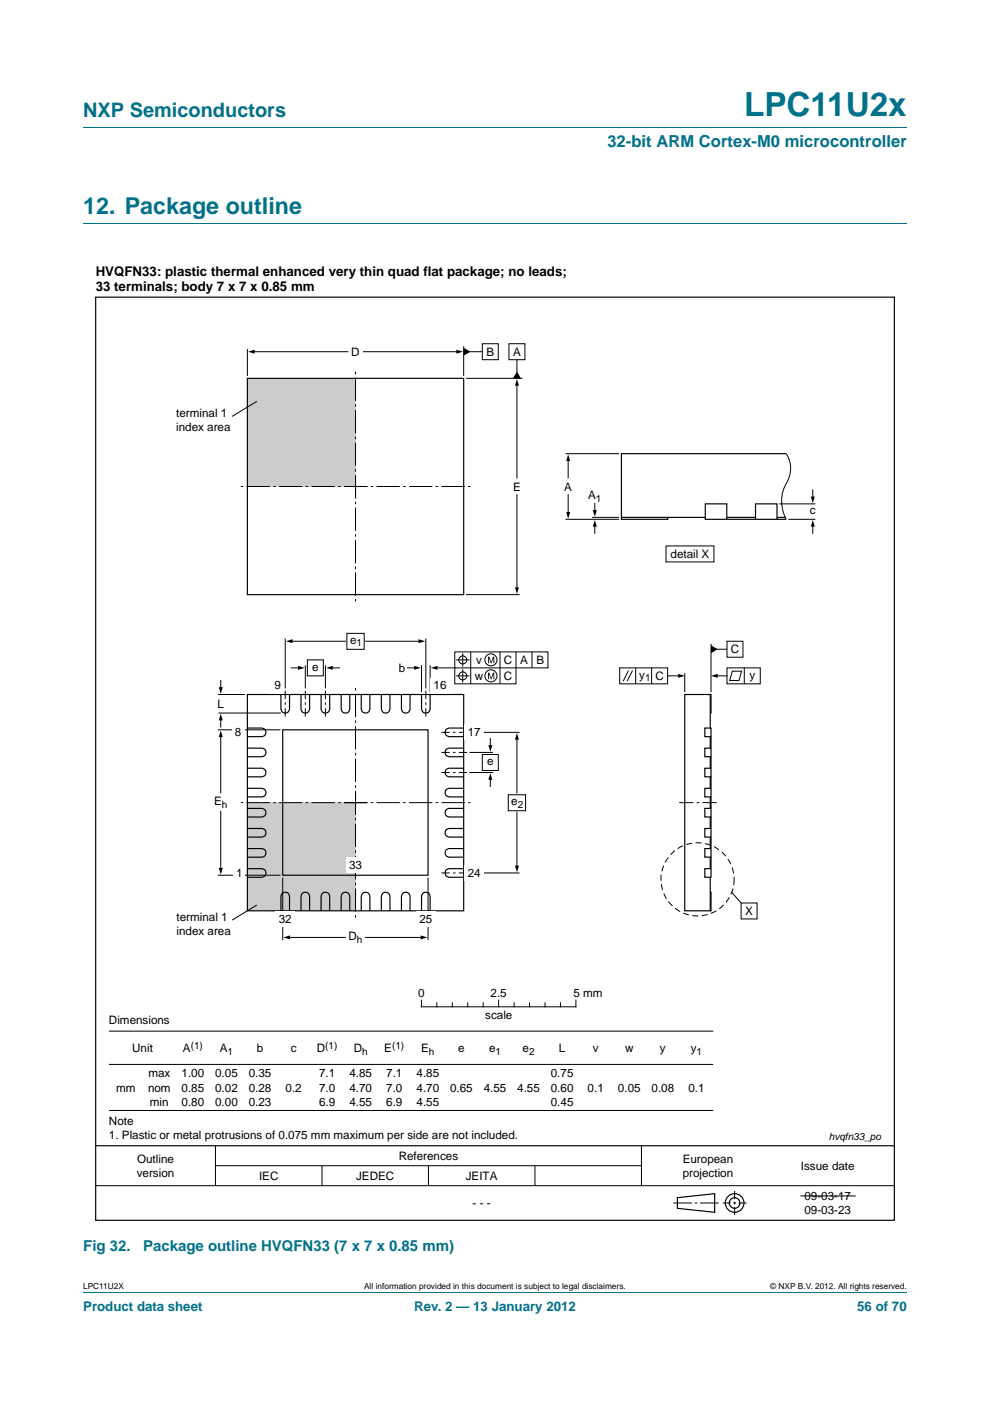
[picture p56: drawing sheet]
<svg xmlns="http://www.w3.org/2000/svg" width="210mm" height="297mm" viewBox="0 0 210 297" stroke-linecap="round" stroke-linejoin="round" font-family="sans-serif">
<defs><g id="words">
<text font-size="7" fill="#00718a" x="157.8" y="24.6">LPC11U2x</text>
<text font-size="4.9" fill="#00718a" x="17.6" y="45.4">12. Package outline</text>
<text font-size="4.2" fill="#00718a" x="17.6" y="24.9">NXP Semiconductors</text>
<text font-size="3.5" fill="#00718a" x="128.8" y="31.1">32-bit ARM Cortex-M0 microcontroller</text>
<g font-size="3.2" fill="#00718a">
<text x="17.6" y="265.2">Fig 32.</text>
<text x="30.3" y="265.2">Package outline HVQFN33 (7 x 7 x 0.85 mm)</text>
</g>
<g font-size="2.8">
<text x="20.3" y="58.6">HVQFN33: plastic thermal enhanced very thin quad flat package; no leads;</text>
<text x="20.3" y="61.8">33 terminals; body 7 x 7 x 0.85 mm</text>
</g>
<g font-size="2.8" fill="#00718a">
<text x="17.6" y="277.9">Product data sheet</text>
<text x="87.8" y="277.9">Rev. 2 — 13 January 2012</text>
<text x="181.8" y="277.9">56 of 70</text>
</g>
<g font-size="2.5">
<text x="74.5" y="75.4">D</text>
<text x="103.1" y="75.4">B</text>
<text x="108.8" y="75.4">A</text>
<text x="37.4" y="88.4">terminal 1</text>
<text x="37.4" y="91.4">index area</text>
<text x="108.8" y="104">E</text>
<text x="119.6" y="104">A</text>
<text x="124.7" y="105.8">A</text>
<text x="171.7" y="109.1">c</text>
<text x="142.2" y="118.4">detail X</text>
<text x="74.2" y="136.5">e</text>
<text x="66.2" y="142.2">e</text>
<text x="84.6" y="142.5">b</text>
<text x="101" y="140.8">v</text>
<text x="106.8" y="140.8">C</text>
<text x="110.3" y="140.8">A</text>
<text x="113.7" y="140.7">B</text>
<text x="135.5" y="143.9">y</text>
<text x="154.9" y="138.5">C</text>
<text x="158.9" y="143.9">y</text>
<text x="58.2" y="146.1">9</text>
<text x="91.9" y="146.1">16</text>
<text x="100.7" y="144.1">w</text>
<text x="106.8" y="144.1">C</text>
<text x="139" y="144.1">C</text>
<text x="46.1" y="150.1">L</text>
<text x="49.8" y="156">8</text>
<text x="99.2" y="156">17</text>
<text x="103.3" y="162.3">e</text>
<text x="45.4" y="170.8">E</text>
<text x="108.4" y="170.8">e</text>
<text x="50.1" y="185.9">1</text>
<text x="74" y="184.2">33</text>
<text x="99.2" y="185.9">24</text>
<text x="37.4" y="195.2">terminal 1</text>
<text x="59.1" y="195.7">32</text>
<text x="88.9" y="195.7">25</text>
<text x="158" y="194">X</text>
<text x="37.4" y="198.2">index area</text>
<text x="73.9" y="199.4">D</text>
<text x="88.7" y="211.5">0</text>
<text x="104" y="211.5">2.5</text>
<text x="121.6" y="211.5">5 mm</text>
<text x="23.1" y="217.2">Dimensions</text>
<text x="102.9" y="216.1">scale</text>
<text x="28" y="223.1">Unit</text>
<text x="38.8" y="223.1">A</text>
<text x="46.6" y="223.1">A</text>
<text x="54.4" y="223.1">b</text>
<text x="61.6" y="223.1">c</text>
<text x="67.2" y="223.1">D</text>
<text x="75" y="223.1">D</text>
<text x="81.5" y="223.1">E</text>
<text x="89.3" y="223.1">E</text>
<text x="97.2" y="223.1">e</text>
<text x="103.7" y="223.1">e</text>
<text x="110.8" y="223.1">e</text>
<text x="118.5" y="223.1">L</text>
<text x="125.7" y="223.1">v</text>
<text x="132.5" y="223.1">w</text>
<text x="139.9" y="223.1">y</text>
<text x="146.5" y="223.1">y</text>
<text x="24.6" y="231.4">mm</text>
<text x="31.4" y="231.4">nom</text>
<text x="31.5" y="228.4">max</text>
<text x="38.5" y="228.4">1.00</text>
<text x="38.5" y="231.4">0.85</text>
<text x="45.6" y="228.4">0.05</text>
<text x="45.6" y="231.4">0.02</text>
<text x="52.7" y="228.4">0.35</text>
<text x="52.7" y="231.4">0.28</text>
<text x="60.5" y="231.4">0.2</text>
<text x="67.7" y="228.4">7.1</text>
<text x="67.7" y="231.4">7.0</text>
<text x="74.1" y="228.4">4.85</text>
<text x="74.1" y="231.4">4.70</text>
<text x="81.9" y="228.4">7.1</text>
<text x="81.9" y="231.4">7.0</text>
<text x="88.3" y="228.4">4.85</text>
<text x="88.3" y="231.4">4.70</text>
<text x="95.4" y="231.4">0.65</text>
<text x="102.6" y="231.4">4.55</text>
<text x="109.7" y="231.4">4.55</text>
<text x="116.8" y="228.4">0.75</text>
<text x="116.8" y="231.4">0.60</text>
<text x="124.6" y="231.4">0.1</text>
<text x="131" y="231.4">0.05</text>
<text x="138.1" y="231.4">0.08</text>
<text x="145.9" y="231.4">0.1</text>
<text x="23.1" y="238.6">Note</text>
<text x="31.8" y="234.4">min</text>
<text x="38.5" y="234.4">0.80</text>
<text x="45.6" y="234.4">0.00</text>
<text x="52.7" y="234.4">0.23</text>
<text x="67.7" y="234.4">6.9</text>
<text x="74.1" y="234.4">4.55</text>
<text x="81.9" y="234.4">6.9</text>
<text x="88.3" y="234.4">4.55</text>
<text x="116.8" y="234.4">0.45</text>
<text x="23.1" y="241.6">1. Plastic or metal protrusions of 0.075 mm maximum per side are not included.</text>
<text x="29" y="249.6">version</text>
<text x="29.1" y="246.6">Outline</text>
<text x="54.9" y="250.3">IEC</text>
<text x="75.5" y="250.3">JEDEC</text>
<text x="84.5" y="246">References</text>
<text x="98.8" y="250.3">JEITA</text>
<text x="144.8" y="246.6">European</text>
<text x="144.8" y="249.6">projection</text>
<text x="169.8" y="248">Issue date</text>
<text x="100.2" y="255.9">- - -</text>
<text x="170.6" y="254.4">09-03-17</text>
<text x="170.6" y="257.4">09-03-23</text>
</g>
<g font-size="2.1">
<text x="126.3" y="106.3">1</text>
<text x="75.6" y="137">1</text>
<text x="136.8" y="144.4">1</text>
<text x="47" y="171.3">h</text>
<text x="109.8" y="171.3">2</text>
<text x="75.7" y="199.9">h</text>
<text x="40.4" y="222.4">(1)</text>
<text x="48.3" y="223.6">1</text>
<text x="69" y="222.4">(1)</text>
<text x="76.8" y="223.6">h</text>
<text x="83.1" y="222.4">(1)</text>
<text x="91" y="223.6">h</text>
<text x="105.1" y="223.6">1</text>
<text x="112.2" y="223.6">2</text>
<text x="147.7" y="223.6">1</text>
<text x="175.7" y="241.7">hvqfn33_po</text>
</g>
<g font-size="1.8">
<text x="17.6" y="273.3">LPC11U2X</text>
<text x="77.2" y="273.3">All information provided in this document is subject to legal disclaimers.</text>
<text x="163.3" y="273.3">© NXP B.V. 2012. All rights reserved.</text>
</g>
</g></defs>
<path d="M17.6 27h174.7M17.6 47.4h174.7M17.6 273.9h174.7" fill="none" stroke="#00718a" stroke-width=".21"/>
<g fill="none" stroke="#000" stroke-width=".21">
<path d="M23.1 218.6h128.1M89.3 212.1v1.4h32.8v-1.4M92.6 212.6v.9M95.9 212.6v.9M99.2 212.6v.9M102.5 212.6v.9M105.7 212.1v1.4M109 212.6v.9M112.3 212.6v.9M115.6 212.6v.9M118.8 212.6v.9M23.1 225.7h128.1"/>
<path d="M23.1 235.4h128.1M20.3 251.4h169.3M45.7 242.9v8.5M45.7 247.2h90.3M68.3 247.2v4.2M90.8 247.2v4.2M113.4 247.2v4.2M136 242.9v8.5M142.8 255.1h3.9M147.3 255.1h.6M148.4 255.1h4M153.2 255.1h1.7"/>
<path d="M155.5 255.1h.5M155.8 252.5v1.7M155.8 254.8v.5M155.8 255.9v1.7M156.6 255.1h1.7"/>
</g>
<g fill="none" stroke="#000" stroke-width=".25">
<path d="M20.3 63h169.3v195.7h-169.3zM20.3 242.9h169.3M143.6 253.9l7.9-.8v3.9l-7.9-.8z"/>
<circle cx="155.8" cy="255.1" r="1.98"/>
<circle cx="155.8" cy="255.1" r="1.13"/>
</g>
<path d="M52.4 80.2h23v22.9h-23z" fill="#ccc"/>
<g fill="none" stroke="#000" stroke-width=".21">
<path d="M52.4 74v5.7M53.7 74.6h20.1M77.1 74.6h19.9M98.3 73.4v6.3M99.4 74.6h2.9M102.3 72.9h3.3v3.4h-3.3zM107.9 72.9h3.4v3.4h-3.4zM109.6 76.3v2.8M54.5 85.1l-5.3 3.2M98.8 80.2h12M109.6 81.5v19.9M119.9 96.2h11.4"/>
<path d="M120.5 97.5v3.8M166.7 96.2a5.7 5.7 0 0 1 0 6.4 8 8 0 0 0 0 7.5M109.6 104.9v19.9M119.9 110.1h11.4M120.5 104.9v3.9M125.5 109.7h5.8M126.1 106.7v1.7M126.1 111.4v1.7M141.2 115.8h10.2v3.3h-10.2zM165.2 106.8h7.7M167.2 110.1h5.7M172.3 103.9v1.7"/>
<path d="M172.3 111.4v1.7M61.7 136h11.6M65.2 139.9h3.4v3.4h-3.4zM73.5 134.3h3.7v3.4h-3.7zM77.5 136h11.5M96.4 138.2h19.8v3.4h-19.8zM96.7 139.9h2.8M98.1 138.5v2.8M98.8 126.1h11.4M99.8 138.2v6.8M106 138.2v6.8M109.4 138.2v6.8h-13v-3.4h-3.9"/>
<path d="M112.8 138.2v3.4M150.8 136.5v10.3M151.9 137.7h2.2M154.1 136h3.4v3.3h-3.4zM46.8 144.3v1.7M46.8 152.4v1.7M46.8 156v12.1M61.8 141.6h1.7M70.3 141.6h1.7M86.4 141.6h1.7M96.7 143.3h2.8M98.1 141.9v2.8"/>
<path d="M102.3 160h3.3v3.4h-3.3zM104 156.6v1.7M109.6 156.5v11.6M131.4 141.6h10.2v3.4h-10.2zM133.3 142.2l-1.2 2.2M134.1 142.2l-1.1 2.2M134.8 141.6v3.4M138.2 141.6v3.4M141.6 143.3h2.5M145.2 142.7v4.1M151.9 143.3h2.2M154.1 141.6h7.1v3.4h-7.1z"/>
<path d="M155.3 142.3h1.9l-.5 2h-2zM157.8 141.6v3.4M46.8 172v12.3M104 165.1v1.7M107.8 168.5h3.6v3.4h-3.6zM109.6 172.2v11.6M61.2 198.8h12M77.5 198.8h12M155.2 189.2l1.9 2.3M157.1 191.5h3.4v3.3h-3.4zM169.7 253.6h11.7"/>
<circle cx="98.1" cy="139.9" r=".85"/>
<circle cx="104.1" cy="139.9" r="1.28"/>
<circle cx="98.1" cy="143.3" r=".85"/>
<circle cx="104.1" cy="143.3" r="1.28"/>
</g>
<g fill="#000">
<path d="M52.6 74.6l1.4-.5v.9zM96.8 74.1l1.4 .5-1.4 .4zM98.3 73.7l1.4 .9-1.4 .8zM109.6 78.8l.8 1.4h-1.6zM109.6 80.4l.4 1.4h-.8zM120.5 96.3l.4 1.4h-.9zM120 108.6h.9l-.4 1.4zM126.1 110.2l.4 1.5h-.8zM125.7 108.1h.8l-.4 1.5zM172.3 110.2l.5 1.5h-.9zM171.9 105.3h.9l-.5 1.4zM60.6 136l1.4-.5v.9z"/>
<path d="M88.7 135.5l1.4 .5-1.4 .4zM109.2 124.5h.8l-.4 1.4zM150.8 136.8l1.4 .9-1.4 .8zM46.8 154.9l.4 1.4h-.8zM46.8 151.3l.4 1.4h-.8zM46.4 145.7h.8l-.4 1.4zM63.2 141.2l1.4 .4-1.4 .4zM69.1 141.6l1.4-.4v.8zM87.8 141.2l1.4 .4-1.4 .4zM91.3 141.6l1.4-.4v.8zM103.5 158h.9l-.4 1.4zM103.5 139.2h.2l.4 1.2 .4-1.2h.3v1.4h-.2v-1.2l-.4 1.2h-.2l-.4-1.2v1.2h-.1z"/>
<path d="M103.5 142.6h.2l.4 1.2 .4-1.2h.3v1.4h-.2v-1.2l-.4 1.2h-.2l-.4-1.2v1.2h-.1zM109.6 155.4l.4 1.4h-.8zM143.8 142.9l1.4 .4-1.4 .4zM150.8 143.3l1.4-.4v.8zM104 163.9l.4 1.4h-.9zM46.4 184h.8l-.4 1.4zM60.1 198.8l1.4-.5v.9zM89.2 198.3l1.4 .5-1.4 .4zM109.2 183.5h.8l-.4 1.4z"/>
</g>
<path d="M73 103.1h26.8M75.4 100.7v26.9M75.4 105.6v-26.8M77.9 103.1h-26.9" fill="none" stroke="#000" stroke-width=".21" stroke-dasharray="4.9 .7 .5 .7" stroke-linecap="butt"/>
<g fill="none" stroke="#000" stroke-width=".25">
<path d="M52.4 80.2h45.9v45.9h-45.9zM166.7 96.2h-34.9v13.5h17.7M131.8 109.7v.4h9.8v-.4M149.5 106.8h4.6v3.3h-4.6zM154.1 109.7h6.1M154.1 110.1h6.1M160.2 106.8h4.5v3.3h-4.5zM164.7 109.7h1.8M164.7 110.1h2M149.4 154.4h1.4v1.8h-1.4zM149.4 158.6h1.4v1.8h-1.4zM150.6 154.4v-7.2h-5.4v45.9h5.4v-7.1"/>
<path d="M150.6 147.2h.2v4h-.2M150.6 156.2v2.4M150.8 156.2v2.4M149.4 162.9h1.4v1.8h-1.4zM149.4 167.1h1.4v1.9h-1.4zM149.4 171.4h1.4v1.8h-1.4zM149.4 175.7h1.4v1.8h-1.4zM149.4 179.9h1.4v1.8h-1.4zM150.6 160.4v2.5M150.6 164.7v2.4M150.6 169v2.4M150.6 173.2v2.5"/>
<path d="M150.6 177.5v2.4M150.8 160.4v2.5M150.8 164.7v2.4M150.8 169v2.4M150.8 173.2v2.5M150.8 177.5v2.4M149.4 184.2h1.4v1.8h-1.4zM150.6 189.2h.2v3.9h-.2M150.6 181.7v2.5M150.8 181.7v2.5"/>
</g>
<circle cx="147.9" cy="186.4" r="7.8" fill="none" stroke="#000" stroke-width=".21" stroke-dasharray="1.2 .7 0 0" stroke-linecap="butt"/>
<path d="M144 170.2h7.9" fill="none" stroke="#000" stroke-width=".21" stroke-dasharray="3 .7 .5 .7" stroke-linecap="butt"/>
<path d="M52.4 170.2h23v22.9h-23z" fill="#ccc"/>
<g fill="none" stroke="#000" stroke-width=".21">
<path d="M60.5 135.4v10.6M90.3 135.4v10.6M46.2 154.7h13.3M46.2 147.2h5.8M46.3 151.2h13.3M64.7 141v5M69 141v5M89.4 141v5.8M91.2 141v5.8M99.5 155.3h10.7M99.5 159.5h5M99.5 163.8h5"/>
<path d="M46.2 185.6h13.3M54.5 191.9l-5.3 3.2M59.9 186.1v13.2M90.8 186.1v13.2M99.5 185.1h10.7"/>
</g>
<path d="M73 170.2h26.8M75.4 167.8v26.8M75.4 172.7v-26.9M77.9 170.2h-26.9" fill="none" stroke="#000" stroke-width=".21" stroke-dasharray="4.9 .7 .5 .7" stroke-linecap="butt"/>
<g fill="none" stroke="#000" stroke-width=".25">
<path d="M52.4 147.2h45.9v45.9h-45.9zM52.4 154.4h3.1a.91 .91 0 0 1 .9 .9 .91 .91 0 0 1-.9 .9h-3.1M52.4 158.6h3.1a.91 .91 0 0 1 .9 .9 .91 .91 0 0 1-.9 .9h-3.1M59.6 147.2v3.1a.91 .91 0 0 0 .9 .9 .91 .91 0 0 0 .9-.9v-3.1M59.9 154.7h30.9v30.9h-30.9zM63.8 147.2v3.1a.91 .91 0 0 0 .9 .9 .91 .91 0 0 0 .9-.9v-3.1M68.1 147.2v3.1a.91 .91 0 0 0 .9 .9 .91 .91 0 0 0 .9-.9v-3.1M72.3 147.2v3.1a.91 .91 0 0 0 1 .9 .91 .91 0 0 0 .9-.9v-3.1M76.6 147.2v3.1a.91 .91 0 0 0 .9 .9 .91 .91 0 0 0 .9-.9v-3.1M80.9 147.2v3.1a.91 .91 0 0 0 .9 .9 .91 .91 0 0 0 .9-.9v-3.1M85.1 147.2v3.1a.91 .91 0 0 0 .9 .9 .91 .91 0 0 0 .9-.9v-3.1M89.4 147.2v3.1a.91 .91 0 0 0 .9 .9 .91 .91 0 0 0 .9-.9v-3.1"/>
<path d="M98.3 154.4h-3a.91 .91 0 0 0-.9 .9 .91 .91 0 0 0 .9 .9h3M98.3 158.6h-3a.91 .91 0 0 0-.9 .9 .91 .91 0 0 0 .9 .9h3M52.4 162.9h3.1a.91 .91 0 0 1 .9 .9 .91 .91 0 0 1-.9 .9h-3.1M52.4 167.1h3.1a.91 .91 0 0 1 .9 .9 .91 .91 0 0 1-.9 1h-3.1M52.4 171.4h3.1a.91 .91 0 0 1 .9 .9 .91 .91 0 0 1-.9 .9h-3.1M52.4 175.7h3.1a.91 .91 0 0 1 .9 .9 .91 .91 0 0 1-.9 .9h-3.1M52.4 179.9h3.1a.91 .91 0 0 1 .9 .9 .91 .91 0 0 1-.9 .9h-3.1M98.3 162.9h-3a.91 .91 0 0 0-.9 .9 .91 .91 0 0 0 .9 .9h3M98.3 167.1h-3a.91 .91 0 0 0-.9 .9 .91 .91 0 0 0 .9 1h3M98.3 171.4h-3a.91 .91 0 0 0-.9 .9 .91 .91 0 0 0 .9 .9h3M98.3 175.7h-3a.91 .91 0 0 0-.9 .9 .91 .91 0 0 0 .9 .9h3M98.3 179.9h-3a.91 .91 0 0 0-.9 .9 .91 .91 0 0 0 .9 .9h3"/>
<path d="M52.4 184.2h3.1a.91 .91 0 0 1 .9 .9 .91 .91 0 0 1-.9 .9h-3.1M59.6 193.1v-3a.91 .91 0 0 1 .9-.9 .91 .91 0 0 1 .9 .9v3M63.8 193.1v-3a.91 .91 0 0 1 .9-.9 .91 .91 0 0 1 .9 .9v3M68.1 193.1v-3a.91 .91 0 0 1 .9-.9 .91 .91 0 0 1 .9 .9v3M72.3 193.1v-3a.91 .91 0 0 1 1-.9 .91 .91 0 0 1 .9 .9v3M76.6 193.1v-3a.91 .91 0 0 1 .9-.9 .91 .91 0 0 1 .9 .9v3M80.9 193.1v-3a.91 .91 0 0 1 .9-.9 .91 .91 0 0 1 .9 .9v3M85.1 193.1v-3a.91 .91 0 0 1 .9-.9 .91 .91 0 0 1 .9 .9v3M89.4 193.1v-3a.91 .91 0 0 1 .9-.9 .91 .91 0 0 1 .9 .9v3M98.3 184.2h-3a.91 .91 0 0 0-.9 .9 .91 .91 0 0 0 .9 .9h3"/>
</g>
<path d="M60.5 146.4v5.5M64.7 146.4v5.5M69 146.4v5.5M90.3 146.4v5.5M99 155.3h-5.4M99 159.5h-5.4M99 163.8h-5.4M99 185.1h-5.4" fill="none" stroke="#000" stroke-width=".21" stroke-dasharray="1.8 .7 .5 .7" stroke-linecap="butt"/>
<g fill="#fff">
<path d="M56.8 143.7h3.4v3.3h-3.4z"/>
<path d="M91.3 143.7h4.1v3.3h-4.1z"/>
<path d="M58.4 193.3h4.1v3.3h-4.1z"/>
<path d="M73.3 181.7h4.1v3.3h-4.1z"/>
<path d="M88.2 193.3h4.1v3.3h-4.1z"/>
<path d="M98.5 153.6h4.1v3.3h-4.1z"/>
<path d="M98.5 183.4h4.1v3.3h-4.1z"/>
<path d="M49.2 153.6h2.6v3.3h-2.6z"/>
<path d="M49.4 183.4h2.4v3.3h-2.4z"/>
</g>
<use href="#words"/>
</svg>
